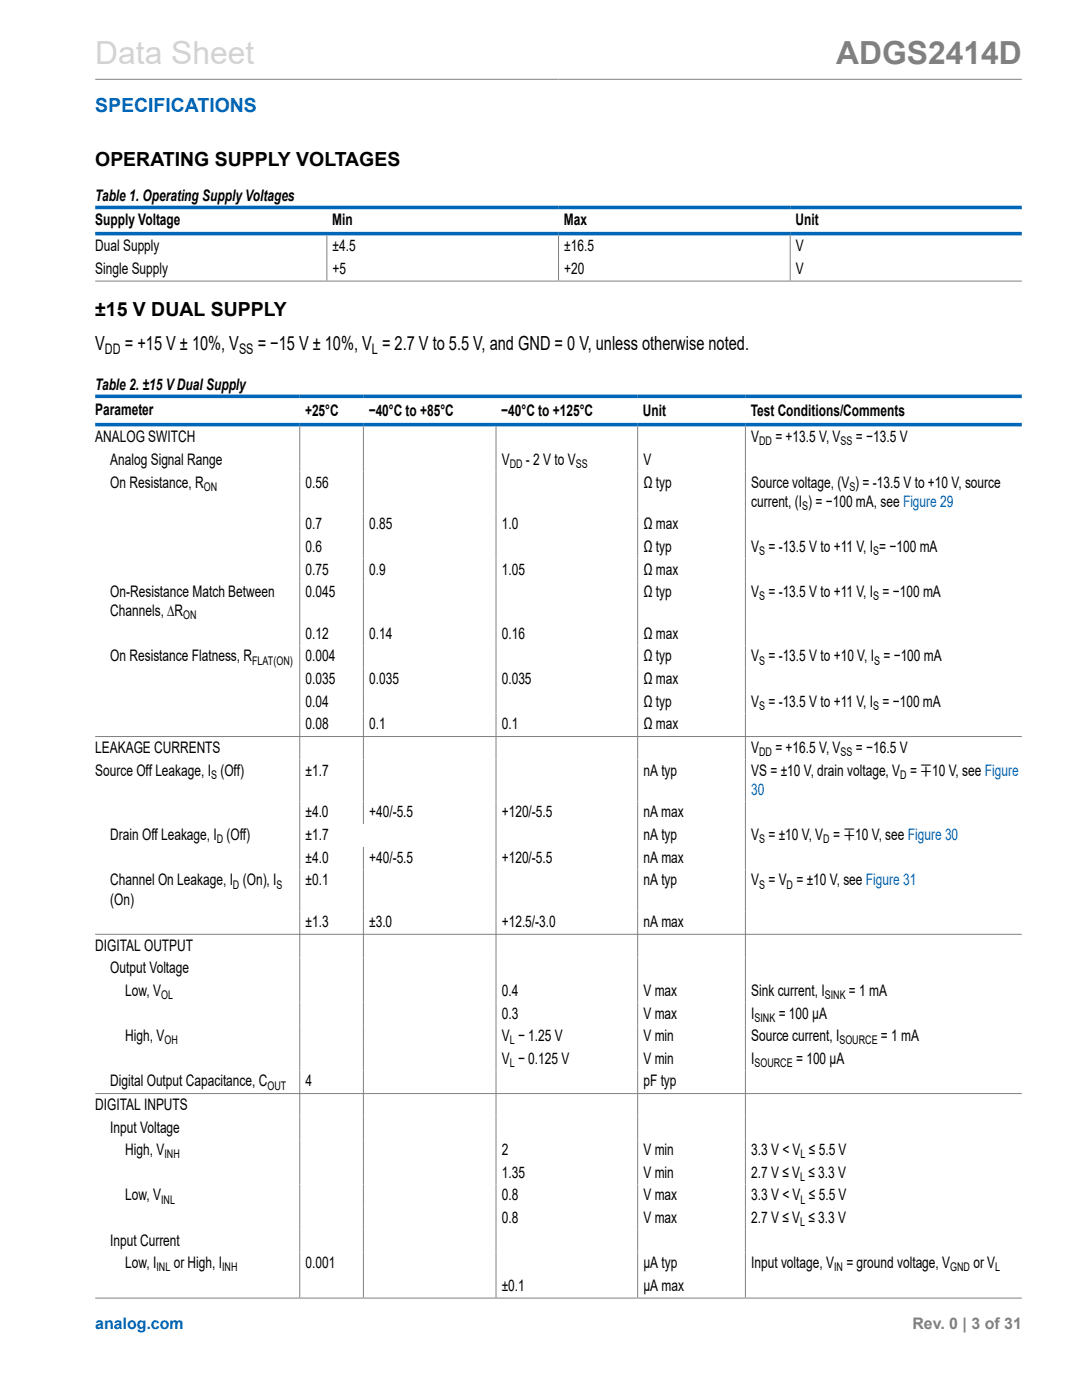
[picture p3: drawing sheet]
<svg xmlns="http://www.w3.org/2000/svg" width="216mm" height="279mm" viewBox="0 0 216 279" stroke-linecap="round" stroke-linejoin="round" font-family="sans-serif">
<defs><g id="words">
<text font-size="6.3" fill="#d3d3d3" x="19" y="12.7">Data Sheet</text>
<text font-size="6.3" fill="#808080" x="166.8" y="12.7">ADGS2414D</text>
<text font-size="3.9" fill="#0067b8" x="19" y="22.3">SPECIFICATIONS</text>
<g font-size="3.9">
<text x="19" y="33.2">OPERATING SUPPLY VOLTAGES</text>
<text x="19" y="63.1">±15 V DUAL SUPPLY</text>
<text x="19" y="69.8">V</text>
<text x="24.9" y="69.8">= +15 V ± 10%, V</text>
<text x="51.4" y="69.8">= −15 V ± 10%, V = 2.7 V to 5.5 V, and GND = 0 V, unless otherwise noted.</text>
</g>
<g font-size="3.2">
<text x="19" y="40.1">Table 1. Operating Supply Voltages</text>
<text x="19" y="44.9">Supply Voltage</text>
<text x="66.3" y="44.9">Min</text>
<text x="112.5" y="44.9">Max</text>
<text x="158.7" y="44.9">Unit</text>
<text x="19" y="50.2">Dual Supply</text>
<text x="66.4" y="50.2">±4.5</text>
<text x="112.6" y="50.2">±16.5</text>
<text x="158.8" y="50.2">V</text>
<text x="19" y="54.7">Single Supply</text>
<text x="66.4" y="54.7">+5</text>
<text x="112.6" y="54.7">+20</text>
<text x="158.8" y="54.7">V</text>
<text x="19" y="77.8">Table 2. ±15 V Dual Supply</text>
<text x="19" y="82.8">Parameter</text>
<text x="60.9" y="83">+25°C</text>
<text x="73.6" y="83">−40°C to +85°C</text>
<text x="100" y="83">−40°C to +125°C</text>
<text x="128.3" y="83">Unit</text>
<text x="149.8" y="83">Test Conditions/Comments</text>
<text x="19" y="88.3">ANALOG SWITCH</text>
<text x="149.9" y="88.3">V</text>
<text x="154.7" y="88.3">= +13.5 V, V</text>
<text x="170.8" y="88.3">= −13.5 V</text>
<text x="22" y="92.8">Analog Signal Range</text>
<text x="100.1" y="92.8">V</text>
<text x="105" y="92.8">- 2 V to V</text>
<text x="128.4" y="92.8">V</text>
<text x="22" y="97.3">On Resistance, R</text>
<text x="61" y="97.3">0.56</text>
<text x="128.4" y="97.3">Ω typ</text>
<text x="149.9" y="97.3">Source voltage, (V ) = -13.5 V to +10 V, source</text>
<text x="149.9" y="101.1">current, (I ) = −100 mA, see Figure 29</text>
<text x="61" y="105.6">0.7</text>
<text x="73.7" y="105.6">0.85</text>
<text x="100.1" y="105.6">1.0</text>
<text x="128.4" y="105.6">Ω max</text>
<text x="61" y="110.1">0.6</text>
<text x="128.4" y="110.1">Ω typ</text>
<text x="149.9" y="110.1">V = -13.5 V to +11 V, I = −100 mA</text>
<text x="22" y="119.2">On-Resistance Match Between</text>
<text x="61" y="119.2">0.045</text>
<text x="61" y="114.7">0.75</text>
<text x="73.7" y="114.7">0.9</text>
<text x="100.1" y="114.7">1.05</text>
<text x="128.4" y="119.2">Ω typ</text>
<text x="128.4" y="114.7">Ω max</text>
<text x="149.9" y="119.2">V = -13.5 V to +11 V, I = −100 mA</text>
<text x="22" y="123">Channels, ∆R</text>
<text x="61" y="127.5">0.12</text>
<text x="73.7" y="127.5">0.14</text>
<text x="100.1" y="127.5">0.16</text>
<text x="128.4" y="127.5">Ω max</text>
<text x="22" y="132">On Resistance Flatness, R</text>
<text x="61" y="132">0.004</text>
<text x="61" y="136.5">0.035</text>
<text x="73.7" y="136.5">0.035</text>
<text x="100.1" y="136.5">0.035</text>
<text x="128.4" y="132">Ω typ</text>
<text x="128.4" y="136.5">Ω max</text>
<text x="149.9" y="132">V = -13.5 V to +10 V, I = −100 mA</text>
<text x="61" y="141">0.04</text>
<text x="128.4" y="141">Ω typ</text>
<text x="149.9" y="141">V = -13.5 V to +11 V, I = −100 mA</text>
<text x="61" y="145.6">0.08</text>
<text x="73.7" y="145.6">0.1</text>
<text x="100.1" y="145.6">0.1</text>
<text x="128.4" y="145.6">Ω max</text>
<text x="19" y="150.3">LEAKAGE CURRENTS</text>
<text x="19" y="154.8">Source Off Leakage, I (Off)</text>
<text x="61" y="154.8">±1.7</text>
<text x="128.4" y="154.8">nA typ</text>
<text x="149.9" y="150.3">V</text>
<text x="149.9" y="154.8">VS = ±10 V, drain voltage, V = ∓10 V, see Figure</text>
<text x="154.7" y="150.3">= +16.5 V, V</text>
<text x="170.8" y="150.3">= −16.5 V</text>
<text x="22" y="167.6">Drain Off Leakage, I (Off)</text>
<text x="61" y="163.1">±4.0</text>
<text x="61" y="167.6">±1.7</text>
<text x="73.7" y="163.1">+40/-5.5</text>
<text x="100.1" y="163.1">+120/-5.5</text>
<text x="128.4" y="163.1">nA max</text>
<text x="128.4" y="167.6">nA typ</text>
<text x="149.9" y="167.6">V = ±10 V, V = ∓10 V, see Figure 30</text>
<text x="61" y="172.2">±4.0</text>
<text x="73.7" y="172.2">+40/-5.5</text>
<text x="100.1" y="172.2">+120/-5.5</text>
<text x="128.4" y="172.2">nA max</text>
<text x="22" y="176.7">Channel On Leakage, I (On), I</text>
<text x="61" y="176.7">±0.1</text>
<text x="128.4" y="176.7">nA typ</text>
<text x="149.9" y="176.7">V = V = ±10 V, see Figure 31</text>
<text x="22" y="180.5">(On)</text>
<text x="61" y="185">±1.3</text>
<text x="73.7" y="185">±3.0</text>
<text x="100.1" y="185">+12.5/-3.0</text>
<text x="128.4" y="185">nA max</text>
<text x="19" y="189.7">DIGITAL OUTPUT</text>
<text x="22" y="194.2">Output Voltage</text>
<text x="25" y="198.8">Low, V</text>
<text x="100.1" y="198.8">0.4</text>
<text x="100.1" y="203.3">0.3</text>
<text x="128.4" y="198.8">V max</text>
<text x="128.4" y="203.3">V max</text>
<text x="149.9" y="198.8">Sink current, I</text>
<text x="149.9" y="203.3">I</text>
<text x="155.4" y="203.3">= 100 µA</text>
<text x="169.4" y="198.8">= 1 mA</text>
<text x="25" y="207.8">High, V</text>
<text x="100.1" y="207.8">V − 1.25 V</text>
<text x="128.4" y="207.8">V min</text>
<text x="149.9" y="207.8">Source current, I</text>
<text x="175.8" y="207.8">= 1 mA</text>
<text x="100.1" y="212.3">V − 0.125 V</text>
<text x="128.4" y="212.3">V min</text>
<text x="149.9" y="212.3">I</text>
<text x="158.8" y="212.3">= 100 µA</text>
<text x="19" y="221.5">DIGITAL INPUTS</text>
<text x="22" y="216.8">Digital Output Capacitance, C</text>
<text x="61" y="216.8">4</text>
<text x="128.4" y="216.8">pF typ</text>
<text x="22" y="226">Input Voltage</text>
<text x="25" y="230.5">High, V</text>
<text x="100.1" y="230.5">2</text>
<text x="128.4" y="230.5">V min</text>
<text x="149.9" y="230.5">3.3 V &lt; V ≤ 5.5 V</text>
<text x="25" y="239.6">Low, V</text>
<text x="100.1" y="239.6">0.8</text>
<text x="100.1" y="235.1">1.35</text>
<text x="128.4" y="239.6">V max</text>
<text x="128.4" y="235.1">V min</text>
<text x="149.9" y="239.6">3.3 V &lt; V ≤ 5.5 V</text>
<text x="149.9" y="235.1">2.7 V ≤ V ≤ 3.3 V</text>
<text x="100.1" y="244.1">0.8</text>
<text x="128.4" y="244.1">V max</text>
<text x="149.9" y="244.1">2.7 V ≤ V ≤ 3.3 V</text>
<text x="22" y="248.6">Input Current</text>
<text x="25" y="253.1">Low, I</text>
<text x="34.7" y="253.1">or High, I</text>
<text x="61" y="253.1">0.001</text>
<text x="100.1" y="257.6">±0.1</text>
<text x="128.4" y="257.6">µA max</text>
<text x="128.4" y="253.1">µA typ</text>
<text x="149.9" y="253.1">Input voltage, V</text>
<text x="168.9" y="253.1">= ground voltage, V</text>
<text x="194.2" y="253.1">or V</text>
</g>
<g font-size="3.2" fill="#0067b8">
<text x="149.9" y="158.6">30</text>
<text x="19" y="265.3">analog.com</text>
</g>
<text font-size="3.2" fill="#808080" x="182.1" y="265.3">Rev. 0 | 3 of 31</text>
<g font-size="2.9">
<text x="20.9" y="70.6">DD</text>
<text x="47.7" y="70.6">SS</text>
<text x="74.2" y="70.6">L</text>
</g>
<g font-size="2.4">
<text x="151.5" y="88.9">DD</text>
<text x="167.7" y="88.9">SS</text>
<text x="101.7" y="93.4">DD</text>
<text x="114.9" y="93.4">SS</text>
<text x="40.7" y="97.9">ON</text>
<text x="160.1" y="101.7">S</text>
<text x="169.5" y="97.9">S</text>
<text x="151.5" y="110.8">S</text>
<text x="174.2" y="110.8">S</text>
<text x="151.5" y="119.8">S</text>
<text x="174.2" y="119.8">S</text>
<text x="36.6" y="123.6">ON</text>
<text x="50.3" y="132.6">FLAT(ON)</text>
<text x="151.5" y="132.6">S</text>
<text x="174.4" y="132.6">S</text>
<text x="151.5" y="141.7">S</text>
<text x="174.2" y="141.7">S</text>
<text x="42.1" y="155.4">S</text>
<text x="151.5" y="150.9">DD</text>
<text x="167.7" y="150.9">SS</text>
<text x="179.6" y="155.4">D</text>
<text x="43.3" y="168.3">D</text>
<text x="151.5" y="168.3">S</text>
<text x="164.3" y="168.3">D</text>
<text x="46.5" y="177.3">D</text>
<text x="55.2" y="177.3">S</text>
<text x="151.5" y="177.3">S</text>
<text x="157" y="177.3">D</text>
<text x="32.1" y="199.4">OL</text>
<text x="150.5" y="203.9">SINK</text>
<text x="164.6" y="199.4">SINK</text>
<text x="32.8" y="208.4">OH</text>
<text x="101.7" y="208.4">L</text>
<text x="167.5" y="208.4">SOURCE</text>
<text x="101.7" y="212.9">L</text>
<text x="150.5" y="212.9">SOURCE</text>
<text x="53.4" y="217.5">OUT</text>
<text x="32.8" y="231.2">INH</text>
<text x="159.7" y="231.2">L</text>
<text x="159.7" y="235.7">L</text>
<text x="32.1" y="240.2">INL</text>
<text x="159.7" y="244.7">L</text>
<text x="159.7" y="240.2">L</text>
<text x="31.2" y="253.8">INL</text>
<text x="44.3" y="253.8">INH</text>
<text x="166.4" y="253.8">IN</text>
<text x="189.6" y="253.8">GND</text>
<text x="198.6" y="253.8">L</text>
</g>
</g></defs>
<g fill="none" stroke="#808080" stroke-width=".2">
<path d="M19 15.8h184.9M19 56.1h184.9M65.2 47v9M111.5 47v9M157.7 47v9M59.8 85.1v173.9M72.5 85.1v79.4M99 85.1v173.9M127.2 85.1v173.9M148.7 85.1v173.9M19 147h184.9M72.5 169v90"/>
<path d="M19 186.5h184.9M19 218.2h184.9M19 259.1h184.9"/>
</g>
<path d="M19 41.4h184.9M19 46.6h184.9M19 79.1h184.9M19 84.7h184.9" fill="none" stroke="#0067b8" stroke-width=".71"/>
<use href="#words"/>
</svg>
